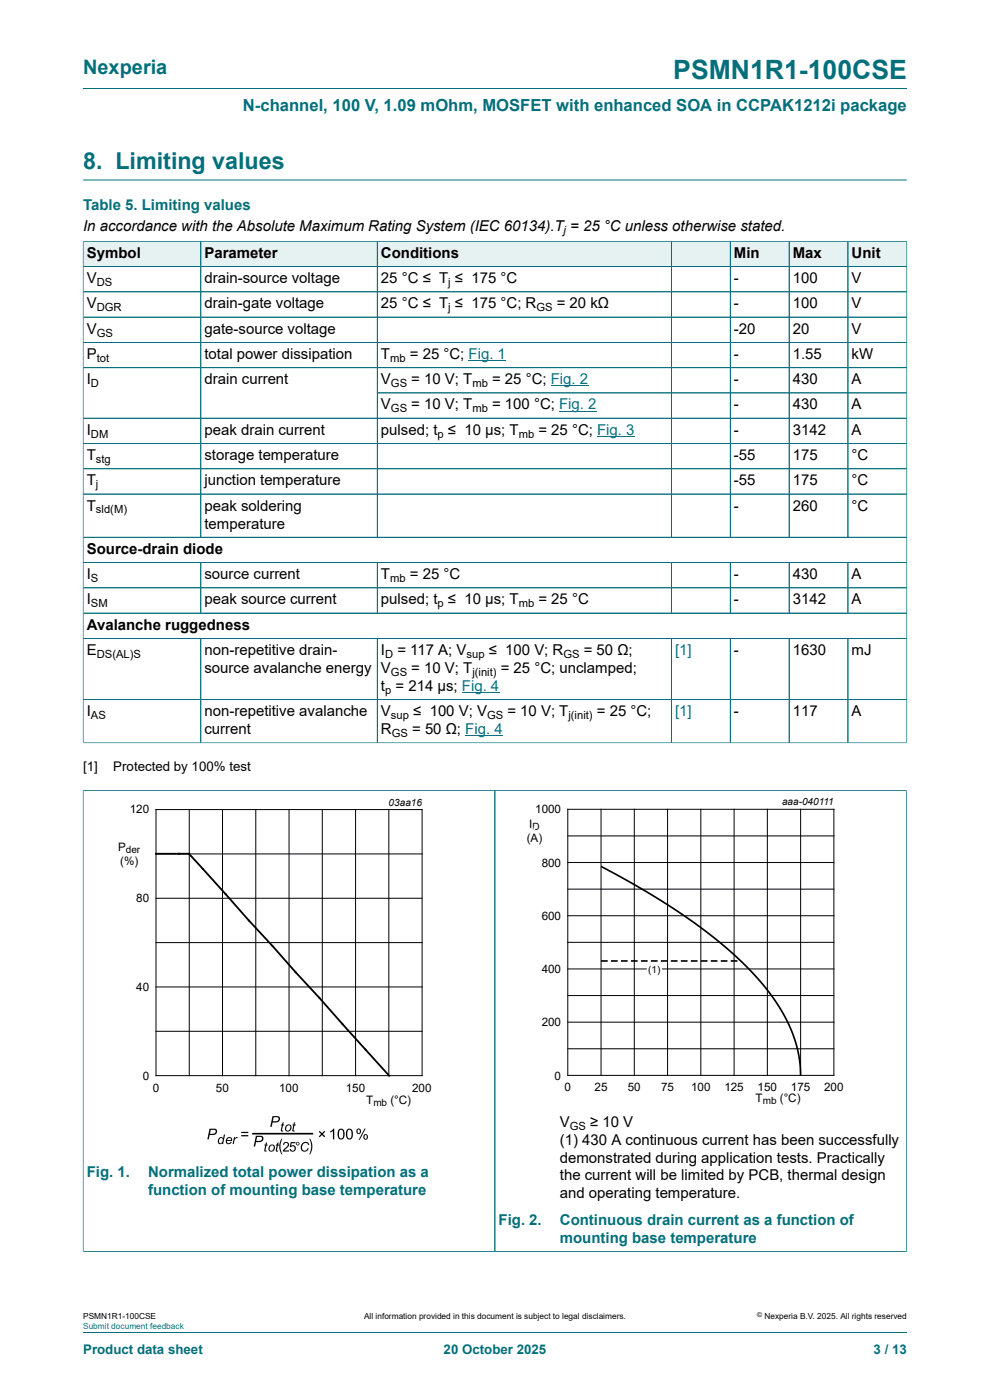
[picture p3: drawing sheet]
<svg xmlns="http://www.w3.org/2000/svg" width="210mm" height="297mm" viewBox="0 0 210 297" stroke-linecap="round" stroke-linejoin="round" font-family="sans-serif">
<defs><g id="words">
<text font-size="5.6" fill="#036f7b" x="142.8" y="16.8">PSMN1R1-100CSE</text>
<text font-size="4.9" fill="#036f7b" x="17.6" y="35.9">8. Limiting values</text>
<text font-size="4.2" fill="#036f7b" x="17.6" y="15.6">Nexperia</text>
<text font-size="3.5" fill="#036f7b" x="51.5" y="23.7">N-channel, 100 V, 1.09 mOhm, MOSFET with enhanced SOA in CCPAK1212i package</text>
<g font-size="3.2" fill="#036f7b">
<text x="17.6" y="44.5">Table 5. Limiting values</text>
<text x="18.4" y="249.8">Fig. 1.</text>
<text x="31.4" y="249.8">Normalized total power dissipation as a</text>
<text x="31.4" y="253.6">function of mounting base temperature</text>
<text x="105.8" y="259.8">Fig. 2.</text>
<text x="118.8" y="259.8">Continuous drain current as a function of</text>
<text x="118.8" y="263.6">mounting base temperature</text>
</g>
<g font-size="3.2">
<text x="17.6" y="49.1">In accordance with the Absolute Maximum Rating System (IEC 60134).T = 25 °C unless otherwise stated.</text>
<text x="18.4" y="54.7">Symbol</text>
<text x="43.4" y="54.7">Parameter</text>
<text x="80.8" y="54.7">Conditions</text>
<text x="155.7" y="54.7">Min</text>
<text x="168.2" y="54.7">Max</text>
<text x="180.7" y="54.7">Unit</text>
<text x="18.4" y="60.1">V</text>
<text x="18.4" y="65.4">V</text>
<text x="43.4" y="60.1">drain-source voltage</text>
<text x="43.4" y="65.4">drain-gate voltage</text>
<text x="80.8" y="60.1">25 °C ≤ T ≤ 175 °C</text>
<text x="80.8" y="65.4">25 °C ≤ T ≤ 175 °C; R</text>
<text x="118.1" y="65.4">= 20 kΩ</text>
<text x="155.7" y="60.1">-</text>
<text x="155.7" y="65.4">-</text>
<text x="168.2" y="60.1">100</text>
<text x="168.2" y="65.4">100</text>
<text x="180.7" y="60.1">V</text>
<text x="180.7" y="65.4">V</text>
<text x="18.4" y="70.8">V</text>
<text x="43.4" y="70.8">gate-source voltage</text>
<text x="155.7" y="70.8">-20</text>
<text x="168.2" y="70.8">20</text>
<text x="180.7" y="70.8">V</text>
<text x="18.4" y="76.1">P</text>
<text x="43.4" y="76.1">total power dissipation</text>
<text x="80.8" y="76.1">T</text>
<text x="86.9" y="76.1">= 25 °C; Fig. 1</text>
<text x="155.7" y="76.1">-</text>
<text x="168.2" y="76.1">1.55</text>
<text x="180.7" y="76.1">kW</text>
<text x="18.4" y="81.5">I</text>
<text x="43.4" y="81.5">drain current</text>
<text x="80.8" y="81.5">V</text>
<text x="87.2" y="81.5">= 10 V; T</text>
<text x="104.4" y="81.5">= 25 °C; Fig. 2</text>
<text x="155.7" y="81.5">-</text>
<text x="168.2" y="81.5">430</text>
<text x="180.7" y="81.5">A</text>
<text x="80.8" y="86.9">V</text>
<text x="87.2" y="86.9">= 10 V; T</text>
<text x="104.4" y="86.9">= 100 °C; Fig. 2</text>
<text x="155.7" y="86.9">-</text>
<text x="168.2" y="86.9">430</text>
<text x="180.7" y="86.9">A</text>
<text x="18.4" y="92.2">I</text>
<text x="43.4" y="92.2">peak drain current</text>
<text x="80.8" y="92.2">pulsed; t ≤ 10 µs; T</text>
<text x="114.2" y="92.2">= 25 °C; Fig. 3</text>
<text x="155.7" y="92.2">-</text>
<text x="168.2" y="92.2">3142</text>
<text x="180.7" y="92.2">A</text>
<text x="18.4" y="97.6">T</text>
<text x="43.4" y="97.6">storage temperature</text>
<text x="155.7" y="97.6">-55</text>
<text x="168.2" y="97.6">175</text>
<text x="180.7" y="97.6">°C</text>
<text x="18.4" y="103">T</text>
<text x="43.4" y="103">junction temperature</text>
<text x="155.7" y="103">-55</text>
<text x="168.2" y="103">175</text>
<text x="180.7" y="103">°C</text>
<text x="18.4" y="108.3">T</text>
<text x="43.4" y="108.3">peak soldering</text>
<text x="43.4" y="112.1">temperature</text>
<text x="155.7" y="108.3">-</text>
<text x="168.2" y="108.3">260</text>
<text x="180.7" y="108.3">°C</text>
<text x="18.4" y="117.5">Source-drain diode</text>
<text x="18.4" y="122.8">I</text>
<text x="43.4" y="122.8">source current</text>
<text x="80.8" y="122.8">T</text>
<text x="86.9" y="122.8">= 25 °C</text>
<text x="155.7" y="122.8">-</text>
<text x="168.2" y="122.8">430</text>
<text x="180.7" y="122.8">A</text>
<text x="18.4" y="128.2">I</text>
<text x="43.4" y="128.2">peak source current</text>
<text x="80.8" y="128.2">pulsed; t ≤ 10 µs; T</text>
<text x="114.2" y="128.2">= 25 °C</text>
<text x="155.7" y="128.2">-</text>
<text x="168.2" y="128.2">3142</text>
<text x="180.7" y="128.2">A</text>
<text x="18.4" y="133.6">Avalanche ruggedness</text>
<text x="18.4" y="138.9">E</text>
<text x="43.4" y="138.9">non-repetitive drain-</text>
<text x="43.4" y="142.7">source avalanche energy</text>
<text x="80.8" y="138.9">I</text>
<text x="80.8" y="142.7">V</text>
<text x="84.3" y="138.9">= 117 A; V</text>
<text x="87.2" y="142.7">= 10 V; T</text>
<text x="103.7" y="138.9">≤ 100 V; R</text>
<text x="106.2" y="142.7">= 25 °C; unclamped;</text>
<text x="123.8" y="138.9">= 50 Ω;</text>
<text x="155.7" y="138.9">-</text>
<text x="168.2" y="138.9">1630</text>
<text x="180.7" y="138.9">mJ</text>
<text x="80.8" y="146.6">t = 214 µs; Fig. 4</text>
<text x="18.4" y="151.9">I</text>
<text x="43.4" y="151.9">non-repetitive avalanche</text>
<text x="43.4" y="155.7">current</text>
<text x="80.8" y="151.9">V</text>
<text x="80.8" y="155.7">R</text>
<text x="87.4" y="155.7">= 50 Ω; Fig. 4</text>
<text x="87.6" y="151.9">≤ 100 V; V</text>
<text x="107.6" y="151.9">= 10 V; T</text>
<text x="126.6" y="151.9">= 25 °C;</text>
<text x="155.7" y="151.9">-</text>
<text x="168.2" y="151.9">117</text>
<text x="180.7" y="151.9">A</text>
<text x="118.8" y="239">V</text>
<text x="125.2" y="239">≥ 10 V</text>
<text x="118.8" y="242.8">(1) 430 A continuous current has been successfully</text>
<text x="118.8" y="246.6">demonstrated during application tests. Practically</text>
<text x="118.8" y="250.4">the current will be limited by PCB, thermal design</text>
<text x="118.8" y="254.2">and operating temperature.</text>
</g>
<g font-size="3.2" fill="#00f">
<text x="143.2" y="138.9">[1]</text>
<text x="143.2" y="151.9">[1]</text>
</g>
<g font-size="2.8">
<text x="17.6" y="163.5">[1]</text>
<text x="24" y="163.5">Protected by 100% test</text>
</g>
<g font-size="2.8" fill="#036f7b">
<text x="17.6" y="287.2">Product data sheet</text>
<text x="94.1" y="287.2">20 October 2025</text>
<text x="185.3" y="287.2">3 / 13</text>
</g>
<g font-size="2.5">
<text x="27.5" y="172.6">120</text>
<text x="113.5" y="172.6">1000</text>
<text x="111.7" y="178.5">(A)</text>
<text x="112.3" y="175.6">I</text>
<text x="25" y="180.4">P</text>
<text x="25.5" y="183.5">(%)</text>
<text x="114.9" y="183.9">800</text>
<text x="28.9" y="191.4">80</text>
<text x="114.9" y="195.1">600</text>
<text x="114.9" y="206.4">400</text>
<text x="28.9" y="210.2">40</text>
<text x="114.9" y="217.7">200</text>
<text x="30.3" y="229">0</text>
<text x="32.4" y="231.6">0</text>
<text x="45.8" y="231.6">50</text>
<text x="59.2" y="231.6">100</text>
<text x="73.4" y="231.6">150</text>
<text x="87.5" y="231.6">200</text>
<text x="117.7" y="229">0</text>
<text x="119.8" y="231.5">0</text>
<text x="126.1" y="231.5">25</text>
<text x="133.2" y="231.5">50</text>
<text x="140.2" y="231.5">75</text>
<text x="146.6" y="231.5">100</text>
<text x="153.7" y="231.5">125</text>
<text x="160.3" y="233.8">T</text>
<text x="160.7" y="231.5">150</text>
<text x="165.4" y="233.8">(°C)</text>
<text x="167.8" y="231.5">175</text>
<text x="174.8" y="231.5">200</text>
<text x="77.7" y="234.1">T</text>
<text x="82.8" y="234.1">(°C)</text>
</g>
<g font-size="2.4">
<text x="119.6" y="49.7">j</text>
<text x="20.5" y="60.7">DS</text>
<text x="95.1" y="60.7">j</text>
<text x="20.5" y="66">DGR</text>
<text x="20.5" y="71.4">GS</text>
<text x="95.1" y="66">j</text>
<text x="113.8" y="66">GS</text>
<text x="20.5" y="76.8">tot</text>
<text x="82.8" y="76.8">mb</text>
<text x="19.3" y="82.1">D</text>
<text x="82.9" y="82.1">GS</text>
<text x="100.2" y="82.1">mb</text>
<text x="82.9" y="87.5">GS</text>
<text x="100.2" y="87.5">mb</text>
<text x="19.3" y="92.8">DM</text>
<text x="92.8" y="92.8">p</text>
<text x="110" y="92.8">mb</text>
<text x="20.4" y="98.2">stg</text>
<text x="20.4" y="103.6">j</text>
<text x="20.4" y="108.9">sld(M)</text>
<text x="19.3" y="123.5">S</text>
<text x="82.8" y="123.5">mb</text>
<text x="19.3" y="128.8">SM</text>
<text x="92.8" y="128.8">p</text>
<text x="110" y="128.8">mb</text>
<text x="20.5" y="139.6">DS(AL)S</text>
<text x="81.7" y="139.6">D</text>
<text x="82.9" y="143.4">GS</text>
<text x="99" y="139.6">sup</text>
<text x="100.2" y="143.4">j(init)</text>
<text x="119.5" y="139.6">GS</text>
<text x="81.7" y="147.2">p</text>
<text x="19.3" y="152.5">AS</text>
<text x="82.9" y="152.5">sup</text>
<text x="103.3" y="152.5">GS</text>
<text x="120.6" y="152.5">j(init)</text>
<text x="83.1" y="156.3">GS</text>
<text x="120.9" y="239.6">GS</text>
</g>
<g font-size="2.1">
<text x="82.4" y="170.9">03aa16</text>
<text x="165.9" y="170.9">aaa-040111</text>
<text x="113" y="176.1">D</text>
<text x="26.7" y="181">der</text>
<text x="137.5" y="206.3">(1)</text>
<text x="79.2" y="234.5">mb</text>
<text x="161.8" y="234.3">mb</text>
</g>
<g font-size="1.8">
<text x="17.6" y="279.9">PSMN1R1-100CSE</text>
<text x="77.2" y="279.9">All information provided in this document is subject to legal disclaimers.</text>
<text x="162.2" y="279.9">Nexperia B.V. 2025. All rights reserved</text>
</g>
<text font-size="1.8" fill="#00f" x="17.6" y="282">Submit document feedback</text>
<text font-size="1.4" x="160.6" y="279.4">©</text>
</g></defs>
<path d="M17.6 18.8h174.8M17.6 38.2h174.8" fill="none" stroke="#036f7b" stroke-width=".21"/>
<path d="M17.7 51.3h24.8v5.2h-24.8z" fill="#e6f1f2"/>
<path d="M17.6 51.1v5.5h25v-5.4h-25" fill="none" stroke="#036f7b" stroke-width=".21"/>
<path d="M42.7 51.3h37.3v5.2h-37.3z" fill="#e6f1f2"/>
<path d="M42.6 51.2h37.4v5.4h-37.4z" fill="none" stroke="#036f7b" stroke-width=".21"/>
<path d="M80.1 51.3h62.3v5.2h-62.3z" fill="#e6f1f2"/>
<path d="M80 51.2h62.4v5.4h-62.4z" fill="none" stroke="#036f7b" stroke-width=".21"/>
<path d="M142.5 51.3h12.3v5.2h-12.3z" fill="#e6f1f2"/>
<path d="M142.4 51.2h12.5v5.4h-12.5z" fill="none" stroke="#036f7b" stroke-width=".21"/>
<path d="M155 51.3h12.3v5.2h-12.3z" fill="#e6f1f2"/>
<path d="M154.9 51.2h12.5v5.4h-12.5z" fill="none" stroke="#036f7b" stroke-width=".21"/>
<path d="M167.5 51.3h12.3v5.2h-12.3z" fill="#e6f1f2"/>
<path d="M167.4 51.2h12.5v5.4h-12.5z" fill="none" stroke="#036f7b" stroke-width=".21"/>
<path d="M179.9 51.3h12.4v5.2h-12.4z" fill="#e6f1f2"/>
<g fill="none" stroke="#036f7b" stroke-width=".21">
<path d="M17.6 56.6h174.8M17.6 51.3v106.4M17.7 51.2h174.7M42.6 51.3v62.7M80 51.3v62.7M142.4 51.3v62.7M154.9 51.3v62.7M167.4 51.3v62.7M179.9 51.2v62.8M192.4 51.1v106.6M17.6 61.9h174.8M17.6 67.3h174.8"/>
<path d="M17.6 72.6h174.8M17.6 78h174.8M17.6 88.7h174.8M17.6 94.1h174.8M17.6 99.4h174.8M80 83.4h112.4M17.6 104.8h174.8M17.6 114h174.8M17.6 119.3h174.8M42.6 119.3v10.8M80 119.3v10.8M142.4 119.3v10.8"/>
<path d="M154.9 119.3v10.8M167.4 119.3v10.8M179.9 119.3v10.8M17.6 124.7h174.8M17.6 135.4h174.8M42.6 135.4v22.2M80 135.4v22.2M142.4 135.4v22.2M154.9 135.4v22.2M167.4 135.4v22.2M179.9 135.4v22.2M192.4 130.1h-174.8"/>
<path d="M17.6 157.6h174.8M17.6 148.4h174.8M17.6 167.7h174.8M17.6 167.6v98M105 167.7v97.8M192.3 167.6v98M17.6 265.5h174.8M17.6 282.6h174.8"/>
</g>
<path d="M99.4 76.5h7.9M116.8 81.8h8M118.6 87.2h7.9M126.7 92.6h7.9M98 146.9h7.9M98.7 156.1h7.9" fill="none" stroke="#00f" stroke-width=".21"/>
<path d="M20.4 168.9h81.8v66.3h-81.8z" fill="none" stroke="#fff" stroke-width=".21"/>
<g fill="none" stroke="#000" stroke-width=".21">
<path d="M33.1 171.7h56.4v56.5h-56.4zM40.1 171.7v56.5M47.2 171.7v56.5M54.3 171.7v56.5M61.3 171.7v56.5M68.4 171.7v56.5M75.4 171.7v56.5M82.5 171.7v56.5M120.4 171.7h56.5v56.4h-56.5zM120.4 177.3h56.5M127.5 171.7v56.4M134.5 171.7v56.4"/>
<path d="M141.6 171.7v56.4M148.7 171.7v56.4M155.7 171.7v56.4M162.8 171.7v56.4M169.8 171.7v56.4M33.1 181.2h56.4M33.1 190.6h56.4M33.1 200h56.4M120.4 199.9h56.5M120.4 194.3h56.5M120.4 188.6h56.5M120.4 183h56.5"/>
<path d="M33.1 209.4h56.4M33.1 218.8h56.4M120.4 216.8h56.5M120.4 211.2h56.5M120.4 205.6h56.5M120.4 222.5h56.5"/>
</g>
<path d="M33.1 181.1h7l42.4 47.1" fill="none" stroke="#000" stroke-width=".38"/>
<g fill="#000">
<path d="M59.9 238.2l.3-.2-.1 .6h.2v.2h-.3l-.2 .9 .3 .1-.1 .2a.31 .31 0 0 1-.4 0 .31 .31 0 0 1 0-.4l.2-.8h-.2v-.2h.2zM62.3 238.2l.3-.2-.1 .6h.2v.2h-.2l-.2 .9 .2 .1v.2a.31 .31 0 0 1-.4 0 .31 .31 0 0 1-.1-.4l.2-.8h-.2l.1-.2h.2zM49.6 241.2h.3l-.1 .3 .3-.3 .3 .1-.1 .2-.4 .1-.3 1.1h-.3zM56.4 242.5l.3-.2-.2 .5h.3v.2h-.3l-.2 1 .3 .1-.1 .2a.31 .31 0 0 1-.4 0 .31 .31 0 0 1 0-.4l.2-.9h-.2v-.2h.2zM58.8 242.5l.3-.2-.1 .5h.2v.2h-.3l-.1 1 .2 .1v.2a.31 .31 0 0 1-.4 0 .31 .31 0 0 1-.1-.4l.2-.9h-.2v-.2h.2zM59.7 241.5h.2l-.3 .7a3.6 3.6 0 0 0 .3 2.7h-.2a3.1 3.1 0 0 1 0-3.4zM64.1 242.6a.83 .83 0 0 1 .9-.4 .83 .83 0 0 1 .6 .7h-.3a.7 .7 0 0 0-.9-.3 .7 .7 0 0 0-.3 .9 .59 .59 0 0 0 .5 .6 .59 .59 0 0 0 .6-.5h.3a.92 .92 0 0 1-1.4 .6 .92 .92 0 0 1-.1-1.5zM65.6 241.5h.2a3.1 3.1 0 0 1 0 3.4h-.2a3.6 3.6 0 0 0 0-3.4zM67.6 240.1l.2-.2 .5 .5 .5-.5 .2 .2-.5 .5 .5 .5-.2 .2-.5-.5-.5 .5-.2-.2 .5-.5z"/>
<path d="M57.8 236.8h.9a.7 .7 0 0 1 .6 .9 .7 .7 0 0 1-.9 .4h-.6l-.2 .9h-.3zM58.1 237l-.2 .9h.5a.48 .48 0 0 0 .6-.2 .48 .48 0 0 0-.2-.7z"/>
<path d="M60.7 238.8a.73 .73 0 0 1 1.1 .2 .73 .73 0 0 1-.6 1 .7 .7 0 0 1-.8-.4 .7 .7 0 0 1 .3-.8zM60.9 238.9a.5 .5 0 0 0-.3 .6 .5 .5 0 0 0 .7 .3l.1-.1a.47 .47 0 0 0 .2-.7 .47 .47 0 0 0-.7-.1z"/>
<path d="M75.7 239.6a.52 .52 0 0 1 .8 0 .52 .52 0 0 1-.1 .8 .52 .52 0 0 1-.7-.1zM75.9 239.7v.5l.1 .2a.39 .39 0 0 0 .3-.4 .39 .39 0 0 0-.3-.4zM77.3 239.4h.3l-1.3 2.4h-.2zM77.2 240.8a.52 .52 0 0 1 .7 0 .52 .52 0 0 1 0 .8 .52 .52 0 0 1-.8-.1zM77.4 240.9l-.1 .5 .2 .2a.39 .39 0 0 0 .3-.4 .39 .39 0 0 0-.3-.4z"/>
<path d="M44.5 239.4h.9a.7 .7 0 0 1 .6 .9 .7 .7 0 0 1-1 .5h-.5l-.2 .9h-.3zM44.7 239.7l-.2 .8h.5a.48 .48 0 0 0 .7-.2 .48 .48 0 0 0-.2-.6z"/>
<path d="M46.5 241.4l.4-.2 .4 .3 .2-.8h.2l-.4 2h-.2v-.2a.59 .59 0 0 1-.8 0 .59 .59 0 0 1 0-.8zM46.7 241.5l-.1 .2a.42 .42 0 0 0-.1 .6 .42 .42 0 0 0 .6 .1 .48 .48 0 0 0 .2-.6 .48 .48 0 0 0-.5-.3z"/>
<path d="M48.2 241.4a.62 .62 0 0 1 .8-.1 .62 .62 0 0 1 .2 .7h-1.1a.39 .39 0 0 0 .3 .5 .39 .39 0 0 0 .5-.3h.3a.68 .68 0 0 1-1.1 .4 .68 .68 0 0 1 0-1.1zM48.4 241.5l-.2 .3h.8a.37 .37 0 0 0-.2-.4 .37 .37 0 0 0-.4 .1z"/>
<path d="M51.2 240.1h1.5v.3h-1.5zM51.2 240.8h1.5v.3h-1.5z"/>
<path d="M54.3 240.9h.9a.7 .7 0 0 1 .6 .9 .7 .7 0 0 1-.9 .5h-.6l-.2 .9h-.3zM54.5 241.2l-.1 .8h.5a.48 .48 0 0 0 .6-.2 .48 .48 0 0 0-.2-.6z"/>
<path d="M57.2 243a.73 .73 0 0 1 1.1 .3 .73 .73 0 0 1-.6 1 .7 .7 0 0 1-.8-.4 .7 .7 0 0 1 .3-.9zM57.4 243.1a.5 .5 0 0 0-.3 .7 .5 .5 0 0 0 .7 .3l.1-.2a.47 .47 0 0 0 .2-.6 .47 .47 0 0 0-.7-.2z"/>
<path d="M60.2 242.4a.66 .66 0 0 1 1.1 .2 .66 .66 0 0 1-.4 .9l-.6 .6h1v.2h-1.3l.3-.5a1.11 1.11 0 0 0 .7-1.2l-.5-.1-.2 .4-.3-.1zM61.7 242.3h1v.2h-.8l-.1 .6a.67 .67 0 0 1 .9 .3 .67 .67 0 0 1-.4 .9 .67 .67 0 0 1-.9-.5l.3-.1a.44 .44 0 0 0 .6 .3 .44 .44 0 0 0 .2-.7 .44 .44 0 0 0-.7 0h-.3z"/>
<path d="M62.8 242.6a.38 .38 0 0 1 .7 0 .38 .38 0 0 1-.7 0zM62.9 242.6a.25 .25 0 0 0 .5 0 .25 .25 0 0 0-.5 0z"/>
<path d="M70.1 240l.8-.6v2.3h-.3v-1.8l-.5 .4zM71.9 239.6a.82 .82 0 0 1 1 .1 .82 .82 0 0 1 .2 .9 .82 .82 0 0 1-.7 1.1 .82 .82 0 0 1-.8-1.1l.1-.7zM72 239.8a1.27 1.27 0 0 0 .4 1.7 1.21 1.21 0 0 0 .1-1.8zM73.7 239.6a.82 .82 0 0 1 1 .1 .82 .82 0 0 1 .2 .9 .82 .82 0 0 1-.8 1.1 .82 .82 0 0 1-.7-1.1l.1-.7zM73.8 239.8a1.27 1.27 0 0 0 .3 1.7 1.21 1.21 0 0 0 .2-1.8z"/>
</g>
<path d="M127.5 183.8l9.8 5.5 8.5 5.5 7.4 5.6 3.1 2.7 2.9 2.8 2.7 3 1.8 2.4 1.9 2.8 1.6 2.9 1.2 2.9 .7 2.6 .6 2.8 .1 2.8M53.7 240.5h12.6" fill="none" stroke="#000" stroke-width=".35"/>
<path d="M127.5 203.9h29.6" fill="none" stroke="#000" stroke-width=".35" stroke-dasharray="1.4 .7" stroke-linecap="butt"/>
<use href="#words"/>
</svg>
